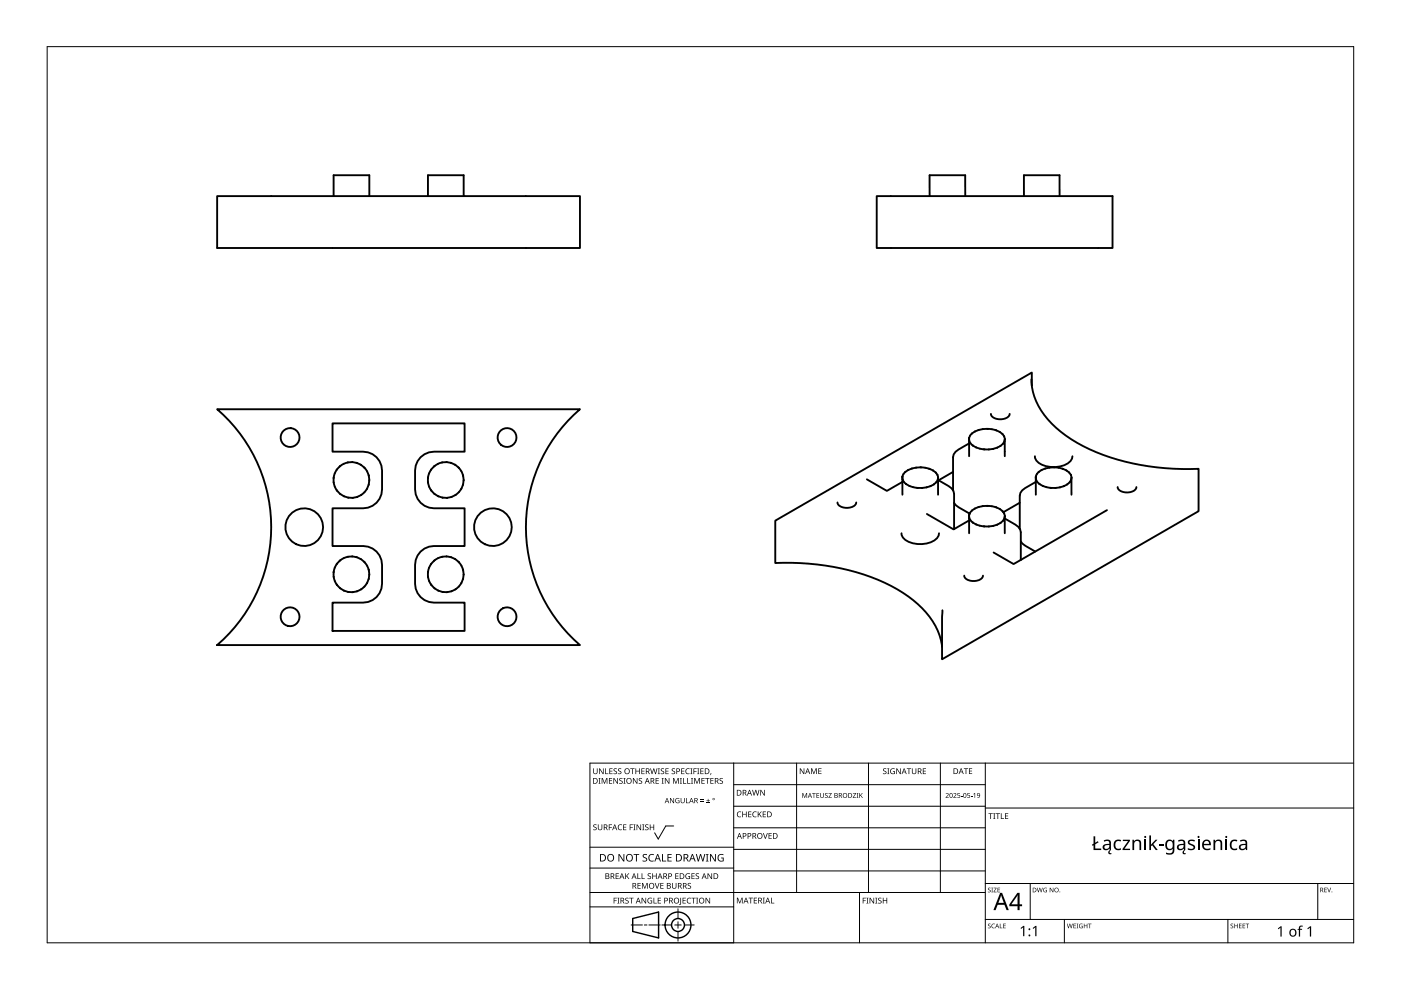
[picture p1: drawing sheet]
<svg xmlns="http://www.w3.org/2000/svg" width="297mm" height="210mm" viewBox="0 0 297 210" stroke-linecap="round" stroke-linejoin="round" font-family="sans-serif">
<g fill="none" stroke="#000" stroke-width=".4">
<path d="M46 41.6h77v11h-77zM70.7 41.6v-4.4h7.6v4.4M90.7 41.6v-4.4h7.6v4.4M185.9 41.6h50v11h-50zM197.1 41.6v-4.4h7.5l.1 4.4M217.1 41.6v-4.4h7.5l.1 4.4M46 86.8h77a33 33 0 0 0 0 50h-77a33 33 0 0 0 0-50zM70.5 89.8h28v6h-6.5a4 4 0 0 0-4 4v4a4 4 0 0 0 4 4h6.5v8h-6.5a4 4 0 0 0-4 4v4a4 4 0 0 0 4 4h6.5v6h-28v-6h6.5a4 4 0 0 0 4-4v-4a4 4 0 0 0-4-4h-6.5v-8h6.5a4 4 0 0 0 4-4v-4a4 4 0 0 0-4-4h-6.5zM205.5 93v1M205.5 93h.1M205.5 93a3.4 3.4 0 0 1 3.5-2.1h.3a3.6 3.6 0 0 1 3.7 2v.3M205.5 94l-2.3 1.3-.6 .5-.4 .5-.1 .6v7.1"/>
<path d="M205.5 93a2.64 2.64 0 0 0 2.6 2.2l.7 .1a4.1 4.1 0 0 0 4.2-1.8v-.3M205.5 94v2.7M210.1 87.7a2.03 2.03 0 0 0 2.7 1.1 1.46 1.46 0 0 0 1.3-1.1M213 93.2v3.5M218.7 80.4l.1 1.3M218.8 81.7v-2.7l-54.4 31.4v9a48.9 48.9 0 0 1 25.8 5.5 18.3 18.3 0 0 1 9.3 10.8l.2 1.3M218.8 81.7a15.7 15.7 0 0 0 7.2 10.7 44.8 44.8 0 0 0 24.6 7h3.5v9l-54.4 31.4v-2.8M219.4 96.7a2.06 2.06 0 0 0 1.5 1.9 5.9 5.9 0 0 0 6.1-.8l.3-.6 .1-.5M177.6 106.5a2.03 2.03 0 0 0 2.6 1.1 1.46 1.46 0 0 0 1.3-1.1M183.8 101.6l4.2 2.5 3.3-1.9M191.1 113.1a2.06 2.06 0 0 0 1.6 1.8 5.9 5.9 0 0 0 6-.8l.3-.5 .1-.5M191.3 101.1a3.4 3.4 0 0 1 3.6-2h.3a3.6 3.6 0 0 1 3.7 1.9v.3"/>
<path d="M191.3 101.1v1.1M191.3 101.1h.1M191.3 102.2v2.7M191.3 101.1a2.64 2.64 0 0 0 2.6 2.3h.7a4.1 4.1 0 0 0 4.2-1.7l.1-.4M196.5 109l5.7 3.2h.1M198.9 101.3v3.6M198.9 101.8h.1M199 101.8l2.1 1.3 1 .9M202.1 104l.2 .7v7.5M202.1 100.1l-3.1 1.7M202.3 106.6l.9 .9 2.4 1.4M205.5 109.3v1"/>
<path d="M205.5 109.3h.1M205.5 109.3a2.64 2.64 0 0 0 2.6 2.2l.7 .1a4.1 4.1 0 0 0 4.2-1.7v-.4M205.5 110.3l-3.2 1.9M205.5 110.3v2.8M205.6 108.9l-.1 .4M210.7 117.1l4.2 2.5 1.5-.9M212.7 108.6a5.3 5.3 0 0 0-6-.8l-.6 .4-.5 .7M212.7 108.6l.3 .9M213 109.9l2.3 1.3 .9 .9M213 109.9v3.2M213 109.5v.4M216.2 112.1l.2 .8v5.8"/>
<path d="M216.2 106.6l-3.5 2M216.4 114.8l1 .9 2.1 1.2M219.6 101.1v1.1M219.6 101.1h.1M219.6 101.1a3.4 3.4 0 0 1 3.5-2h.4a3.6 3.6 0 0 1 3.7 1.9v.3M219.6 102.2l-2.2 1.3-.7 .4-.4 .6-.1 .6v7M219.6 102.2v2.7M219.6 101.1a2.64 2.64 0 0 0 2.6 2.3h.7a4.1 4.1 0 0 0 4.2-1.7l.1-.4M227.2 101.3v3.6M234.7 108.2l-18.3 10.5M237 103.3a2.03 2.03 0 0 0 2.6 1 1.46 1.46 0 0 0 1.3-1M199.8 129.4l-.1 7.6"/>
<path d="M204.4 122a2.03 2.03 0 0 0 2.7 1.1 1.46 1.46 0 0 0 1.3-1.1"/>
<circle cx="61.5" cy="92.8" r="2"/>
<circle cx="107.5" cy="92.8" r="2"/>
<circle cx="64.5" cy="111.8" r="4"/>
<circle cx="74.5" cy="101.8" r="3.8"/>
<circle cx="94.5" cy="101.8" r="3.8"/>
<circle cx="104.5" cy="111.8" r="4"/>
<circle cx="61.5" cy="130.8" r="2"/>
<circle cx="74.5" cy="121.8" r="3.8"/>
<circle cx="94.5" cy="121.8" r="3.8"/>
<circle cx="107.5" cy="130.8" r="2"/>
</g>
<path d="M10 9.9h277v190h-277z" fill="none" stroke="#000" stroke-width=".21"/>
<g fill="none" stroke="#000" stroke-width=".21">
<path d="M125.1 179.6h30.5M142.8 175.1h-1.6l-1.6 2.8-.8-1.3M155.6 161.8v38.1h-30.5v-38.1h161.9M155.6 166.4h53.3M155.6 170.9h53.3M155.6 175.5h53.3M168.9 161.8v27.4M184.1 161.8v27.4M199.4 161.8v27.4M208.9 161.8v38.1M208.9 171.3h78.1M125.1 192.3h30.5"/>
<path d="M125.1 189.2h83.8M125.1 184h30.5M133.8 196.1h2.4M136.6 196.1h.6M137.6 196.1h2.4M140.3 196.1h2.1M143.1 196.1h1.3M143.7 192.7v2M143.7 195.4v1.4M143.7 197.5v2M145.1 196.1h2.1M155.6 180.1h53.3"/>
<path d="M155.6 184.7h53.3M182.2 189.2v10.7M208.9 194.9h78.1M208.9 187.3h78.1M218.4 187.3v7.6M225.7 194.9v5M260.3 194.9v5M279.4 187.3v7.6"/>
</g>
<g fill="#000">
<path d="M125.8 174.9l.5-.1h.2l-.1 .2a.25 .25 0 0 0-.3-.1 .25 .25 0 0 0 0 .4 .4 .4 0 0 1 .4 .3 .4 .4 0 0 1-.2 .5 .4 .4 0 0 1-.5-.3v.1a.27 .27 0 0 0 .5 0 .27 .27 0 0 0-.1-.4l-.4-.2zM125.8 162.9h.1v.8a.32 .32 0 0 0 .3 .3 .32 .32 0 0 0 .3-.3v-.8h.2v.8a.47 .47 0 0 1-.5 .4 .47 .47 0 0 1-.4-.4zM126.9 165h.4l-.1 .1v1l.1 .1h-.4l.1-.1v-1zM126.8 174.8h.1v.8a.32 .32 0 0 0 .3 .3 .32 .32 0 0 0 .3-.3v-.8h.2v.8a.47 .47 0 0 1-.5 .4 .47 .47 0 0 1-.4-.4zM127 162.9h.2l.6 1v-1h.2v1.2h-.2l-.7-1 .1 1h-.2zM127.6 165h.2l.4 1 .4-1h.2v1.2h-.2v-1.1l-.4 1.1h-.1l-.4-1.1v1.1h-.1zM128.3 162.9h.2v1.1h.5v.1h-.7zM129.1 174.8h.7v.1h-.6v.5h.5v.1h-.5v.5h-.1zM129.1 165h.7v.1h-.5v.4h.5v.1h-.5v.4h.5v.2h-.7zM129.2 162.9h.7v.1h-.5v.4h.4v.2h-.4v.4h.5v.1h-.7zM130.1 163l.5-.1 .2 .1v.1a.25 .25 0 0 0-.4-.1 .25 .25 0 0 0 0 .4 .4 .4 0 0 1 .4 .3 .4 .4 0 0 1-.2 .5 .4 .4 0 0 1-.5-.3v.1a.27 .27 0 0 0 .5 0 .27 .27 0 0 0-.1-.4l-.4-.2zM130.1 165h.1l.7 1v-1h.1v1.2h-.2l-.6-1v1h-.1z"/>
<path d="M131.1 175l.5-.2 .3 .1-.1 .1a.49 .49 0 0 0-.7 .4 .49 .49 0 0 0 .8 .4 .57 .57 0 0 1-.8 0 .57 .57 0 0 1 0-.8zM131.1 163l.4-.1 .2 .1v.1a.25 .25 0 0 0-.4-.1 .25 .25 0 0 0 0 .4 .4 .4 0 0 1 .5 .3 .4 .4 0 0 1-.3 .5 .4 .4 0 0 1-.5-.3l.1 .1a.27 .27 0 0 0 .4 0 .27 .27 0 0 0-.1-.4l-.3-.2zM131.3 165.1l.5-.2 .2 .1v.1a.25 .25 0 0 0-.4-.1 .25 .25 0 0 0 0 .4 .4 .4 0 0 1 .4 .3 .4 .4 0 0 1-.2 .5 .4 .4 0 0 1-.5-.2h.1a.27 .27 0 0 0 .4 .1 .27 .27 0 0 0-.1-.4l-.4-.3zM132.2 165h.4l-.1 .1v1l.1 .1h-.4l.1-.1v-1zM132.1 174.8h.7v.1h-.5v.4h.5v.1h-.5v.5h.5v.1h-.7zM133.5 174.8h.7v.1h-.5v.5h.5v.1h-.5v.5h-.2zM133.6 162.9h.9v.1h-.3v1.1h-.2v-1.1h-.4zM134.3 174.8h.4l-.1 .1v1l.1 .1h-.4l.1-.1v-1zM134.2 165h.2l.6 1v-1h.2v1.2h-.2l-.7-1v1h-.1zM134.7 162.9h.2v.5h.6v-.5h.2v1.2h-.2v-.5h-.6v.5h-.2zM135 174.8h.1l.7 1v-1h.1v1.2h-.2l-.6-1v1h-.1zM135.5 165.1l.4-.2 .2 .1v.1a.25 .25 0 0 0-.4-.1 .25 .25 0 0 0 0 .4 .4 .4 0 0 1 .5 .3 .4 .4 0 0 1-.3 .5 .4 .4 0 0 1-.5-.2h.1a.27 .27 0 0 0 .4 .1 .27 .27 0 0 0-.1-.4l-.3-.3z"/>
<path d="M136.2 174.8h.4l-.1 .1v1l.1 .1h-.4l.1-.1v-1zM136 162.9h.7v.1h-.6v.4h.5v.2h-.5v.4h.6v.1h-.7zM136.8 174.9l.4-.1h.3l-.1 .2a.25 .25 0 0 0-.3-.1 .25 .25 0 0 0 0 .4 .4 .4 0 0 1 .4 .3 .4 .4 0 0 1-.3 .5 .4 .4 0 0 1-.4-.3v.1a.27 .27 0 0 0 .5 0 .27 .27 0 0 0-.1-.4l-.4-.2zM137.8 174.8h.1v.5h.6v-.5h.2v1.2h-.2v-.6h-.6v.6h-.1zM137.8 162.9h.2l.3 1 .2-1h.2l.3 1 .2-1h.2l-.3 1.2h-.2l-.3-1-.3 1h-.1zM139 165h.7v.1h-.5v.4h.4v.1h-.4v.4h.5v.2h-.7zM139.5 162.9h.4l-.1 .1v1l.1 .1h-.4l.1-.1v-1zM140.3 165h.4l-.1 .1v1l.1 .1h-.4l.1-.1v-1zM140.1 163l.5-.1 .2 .1v.1a.25 .25 0 0 0-.4-.1 .25 .25 0 0 0 0 .4 .4 .4 0 0 1 .4 .3 .4 .4 0 0 1-.2 .5 .4 .4 0 0 1-.5-.3l.1 .1a.27 .27 0 0 0 .4 0 .27 .27 0 0 0-.1-.4l-.4-.2zM141.1 162.9h.7v.1h-.6v.4h.5v.2h-.5v.4h.6v.1h-.7zM141 165h.1l.7 1v-1h.1v1.2h-.2l-.6-1v1h-.1zM142.1 169.2h.1l.6 .9v-.9h.1v1.1h-.1l-.6-.9v.9h-.1z"/>
<path d="M142.5 163l.4-.1 .2 .1v.1a.25 .25 0 0 0-.4-.1 .25 .25 0 0 0 0 .4 .4 .4 0 0 1 .4 .3 .4 .4 0 0 1-.2 .5 .4 .4 0 0 1-.5-.3l.1 .1a.27 .27 0 0 0 .4 0 .27 .27 0 0 0-.1-.4l-.4-.2zM142.7 165h.2l.4 1 .4-1h.2v1.2h-.1v-1.1l-.4 1.1h-.2l-.4-1.1v1.1h-.1zM143.3 169.3l.5-.1 .3 .1-.1 .1a.45 .45 0 0 0-.7 .3 .45 .45 0 0 0 .6 .5v-.4h-.2v-.1h.4v.6a.6 .6 0 0 1-.8-.2 .6 .6 0 0 1 0-.8zM144.1 165h.5l-.2 .1v1l.2 .1h-.5l.2-.1v-1zM144.8 165h.2v1h.5v.2h-.7zM144.4 162.9h.7v.1h-.5v.4h.5v.2h-.5v.4h.5v.1h-.7zM144.3 169.2h.2v.7a.28 .28 0 0 0 .2 .3 .28 .28 0 0 0 .3-.3v-.7h.2v.7a.42 .42 0 0 1-.5 .4 .42 .42 0 0 1-.4-.4zM145.4 169.2h.2v1h.5v.1h-.7zM145.7 165h.2v1h.5v.2h-.7zM145.5 163.1l.4-.2 .3 .1v.1a.49 .49 0 0 0-.7 .4 .49 .49 0 0 0 .7 .5 .57 .57 0 0 1-.8-.1 .57 .57 0 0 1 0-.8zM146.4 162.9h.4l-.1 .1v1l.1 .1h-.4l.1-.1v-1zM146.5 165h.4l-.1 .1v1l.1 .1h-.4l.1-.1v-1z"/>
<path d="M147 162.9h.7v.1h-.5v.5h.5v.1h-.5v.5h-.2zM147.2 165h.2l.4 1 .4-1h.2v1.2h-.2l.1-1.1-.5 1.1h-.1l-.4-1.1v1.1h-.1zM147.8 162.9h.5l-.2 .1v1l.2 .1h-.5l.2-.1v-1zM148.5 169.9h.7v.1h-.7zM148.5 169.5h.7v.2h-.7zM148.5 162.9h.7v.1h-.6v.4h.5v.2h-.5v.4h.6v.1h-.7zM148.7 165h.7v.1h-.5v.4h.5v.1h-.5v.4h.5v.2h-.7zM149.8 170.2h.7v.1h-.7zM149.5 165h.9v.1h-.3v1.1h-.2v-1.1h-.4zM150.1 169.4l.1 .3h.3l-.3 .1v.3l-.1-.3h-.3l.3-.1zM150.7 163.9h.1l-.2 .4zM150.6 165h.7v.1h-.5v.4h.5v.1h-.5v.4h.5v.2h-.7z"/>
<path d="M152.6 165.1l.4-.2 .3 .1-.1 .1a.25 .25 0 0 0-.4-.1 .25 .25 0 0 0 0 .4 .4 .4 0 0 1 .5 .3 .4 .4 0 0 1-.3 .5 .4 .4 0 0 1-.5-.2h.1a.27 .27 0 0 0 .5 .1 .27 .27 0 0 0-.1-.4l-.4-.3zM156.4 172.2l.4-.2 .4 .1-.1 .1a.49 .49 0 0 0-.7 .5 .49 .49 0 0 0 .7 .4 .57 .57 0 0 1-.8 0 .57 .57 0 0 1 0-.8zM157.4 172.1h.1v.5h.7v-.5h.1v1.2h-.1v-.6h-.7v.6h-.1zM158.6 172.1h.7v.1h-.5v.4h.5v.1h-.5v.4h.5v.2h-.7zM159.7 172.2l.4-.2 .3 .1v.1a.49 .49 0 0 0-.7 .5 .49 .49 0 0 0 .7 .4 .57 .57 0 0 1-.8 0 .57 .57 0 0 1 0-.8zM159.5 167.5h.1l.3 1 .3-1h.1l.3 1 .3-1h.1l-.3 1.2h-.2l-.3-1.1-.3 1.1h-.1zM160.7 172.1h.1v.6l.5-.6h.2l-.5 .5 .5 .7h-.1l-.5-.6-.1 .6h-.1zM161.8 176.6h.1l.4 1.1 .3-1.1h.2l-.5 1.2h-.1zM161.2 167.5h.2l.6 1v-1h.2v1.2h-.2l-.7-1v1h-.1zM161.7 172.1h.7v.1h-.5v.4h.5v.1h-.5v.4h.5v.2h-.7zM162.9 176.6h.7v.2h-.5v.3h.5v.2h-.5v.4h.5v.1h-.7zM169.6 162.9h.2l.6 1v-1h.1v1.2h-.1l-.7-1v1h-.1z"/>
<path d="M170.1 168.1h.2l.3 .9 .3-.9h.2v1.1h-.1v-.9l-.4 .9-.4-.9v.9h-.1zM172 162.9h.2l.4 1 .3-1h.3v1.2h-.2v-1l-.4 1h-.1l-.4-1.1v1.1h-.1zM172.2 168.1h.8v.2h-.4v.9h-.1v-.9h-.3zM173.1 168.1h.6v.2h-.5v.3h.5v.1h-.5v.4h.5v.1h-.6zM173.5 162.9h.7v.1h-.5v.4h.4v.1h-.4v.5h.5v.1h-.7zM173.9 168.1h.1v.7a.26 .26 0 0 0 .3 .3 .26 .26 0 0 0 .3-.3v-.7h.1v.7a.39 .39 0 0 1-.4 .4 .39 .39 0 0 1-.4-.4zM174.9 168.2l.4-.1 .2 .1v.1a.25 .25 0 0 0-.4-.1 .25 .25 0 0 0 0 .4 .25 .25 0 0 0 .3 .1 .32 .32 0 0 1 0 .5 .32 .32 0 0 1-.5-.2 .25 .25 0 0 0 .3 .1 .25 .25 0 0 0 .1-.3l-.4-.3zM175.7 168.1h.6l-.5 1h.6v.1h-.8l.6-.9h-.5zM180.8 168.1h.7l-.5 1h.5v.1h-.7l.5-.9h-.5zM181.6 168.1h.4l-.1 .1 .1 1h-.4l.2-.1zM182.2 168.1h.1v.5l.6-.5-.4 .5 .4 .6-.5-.5-.1 .5h-.1zM187.3 163l.4-.1 .2 .1v.1a.25 .25 0 0 0-.4-.1 .25 .25 0 0 0 0 .4 .4 .4 0 0 1 .5 .3 .4 .4 0 0 1-.3 .5 .4 .4 0 0 1-.5-.3l.1 .1a.27 .27 0 0 0 .4 0 .27 .27 0 0 0-.1-.4l-.3-.2z"/>
<path d="M188.1 162.9h.5l-.2 .1v1l.2 .1h-.5l.2-.1v-1zM188.9 163.1l.5-.2 .3 .1v.1a.5 .5 0 0 0-.8 .4 .5 .5 0 0 0 .7 .5v-.4h-.3v-.1h.4v.6a.66 .66 0 0 1-.8-.1 .66 .66 0 0 1 0-.9zM190 162.9h.2l.7 1-.1-1h.2v1.2h-.2l-.6-1v1h-.2zM192.3 162.9h.9v.1h-.4v1.1h-.2v-1.1h-.3zM193.3 162.9h.2v.8a.32 .32 0 0 0 .3 .3 .32 .32 0 0 0 .3-.3v-.8h.2v.8a.47 .47 0 0 1-.5 .4 .47 .47 0 0 1-.5-.4zM195.7 162.9h.6v.1h-.5v.4h.5v.2h-.5v.4h.5v.1h-.6zM200.5 168.3a.37 .37 0 0 1 .6 0 .37 .37 0 0 1-.2 .5l-.3 .3h.6v.1h-.7l.3-.4a.27 .27 0 0 0 .2-.4 .27 .27 0 0 0-.4-.1zM202.1 168.3a.37 .37 0 0 1 .6 0 .37 .37 0 0 1-.2 .5l-.2 .3h.5v.1h-.7l.3-.4a.27 .27 0 0 0 .3-.4 .27 .27 0 0 0-.5-.1zM203 168.1h.5v.2h-.4v.3a.34 .34 0 0 1 .5 .1 .34 .34 0 0 1-.2 .5 .34 .34 0 0 1-.4-.2 .29 .29 0 0 0 .4 .1 .29 .29 0 0 0 0-.5 .29 .29 0 0 0-.4 0zM203.7 168.7h.4v.1h-.4zM204.3 162.9h1v.1h-.4v1.1h-.2v-1.1h-.4zM205.1 168.1h.5v.2h-.4v.3a.34 .34 0 0 1 .5 .1 .34 .34 0 0 1-.2 .5 .34 .34 0 0 1-.4-.2 .29 .29 0 0 0 .4 .1 .29 .29 0 0 0 0-.5 .29 .29 0 0 0-.4 0z"/>
<path d="M205.8 168.7h.4v.1h-.4zM205.4 162.9h.7v.1h-.5v.4h.5v.1h-.5v.5h.5v.1h-.7zM206.4 168.4l.3-.3v1.1h-.1v-.9zM209.6 172.4h.9v.2h-.4v1h-.1v-1h-.4zM210.6 172.4h.4l-.1 .1v1l.1 .1h-.4l.1-.1v-1zM211.1 172.4h.9v.2h-.4v1h-.1v-1h-.4zM212.2 172.4h.2v1.1h.5v.1h-.7zM213.1 172.4h.7v.2h-.6v.3h.5v.2h-.5v.4h.6v.1h-.7zM243.7 177.1h.3v2l1-1.1h.4l-.9 1 1 1.2h-.5l-.7-1-.3 .2v.8h-.3zM245.7 179h1v.3h-1zM252 178.2a1.29 1.29 0 0 1 1.4 0l-.2 .2-.4-.1a.35 .35 0 0 0-.6 .2 .35 .35 0 0 0 .4 .4l.1 .1a.66 .66 0 0 1 .7 .8 .66 .66 0 0 1-.9 .5l-.7-.2v-.3l.7 .2 .5-.2v-.3l-.6-.3a.58 .58 0 0 1-.4-1zM130.1 190.3h.7v.2h-.5v.4h.4v.1h-.4v.6h-.2z"/>
<path d="M130.5 185.2h.7v.1h-.5v.4h.5v.1h-.5v.4h.5v.2h-.7zM130.9 190.3h.4l-.1 .2v.9l.1 .2h-.4l.1-.2v-.9zM131.1 181.1h.3l.8 1.3v-1.3h.2v1.6h-.3l-.8-1.4v1.4h-.2zM132.6 190.5l.4-.2 .3 .1-.1 .1a.25 .25 0 0 0-.4-.1 .25 .25 0 0 0 0 .4 .4 .4 0 0 1 .5 .3 .4 .4 0 0 1-.3 .5 .4 .4 0 0 1-.5-.2h.1a.27 .27 0 0 0 .5 .1 .27 .27 0 0 0-.1-.5l-.4-.2zM132.6 185.2h.1v.6l.6-.6h.1l-.5 .5 .5 .7h-.1l-.5-.6-.1 .6h-.1zM133.4 190.3h.9v.2h-.4v1.1h-.1v-1.1h-.4zM134.3 181.1h1.2v.2h-.5v1.4h-.2v-1.4h-.5zM135.1 185.2h.2v1h.5v.2h-.7zM135.2 187.2h.6v.1h-.5v.4h.5v.2h-.5v.4h.5v.1h-.6zM136 185.2h.2v1h.5v.2h-.7zM136.1 187.2h.2l.4 1 .4-1h.2v1.2h-.1v-1l-.4 1h-.2l-.4-1 .1 1h-.2zM136 190.3h.2l.7 1.1-.1-1.1h.2v1.3h-.2l-.6-1v1h-.2z"/>
<path d="M136.3 181.2l.3-.1h.6l-.2 .2a.33 .33 0 0 0-.5 .1 .33 .33 0 0 0 .4 .4 .49 .49 0 0 1 .3 .7 .49 .49 0 0 1-.8 .2l-.2-.1v-.2l.3 .1a.35 .35 0 0 0 .5-.2 .35 .35 0 0 0-.4-.4l-.3-.3zM137.4 190.5l.6-.2 .3 .1-.1 .1a.5 .5 0 0 0-.8 .4 .5 .5 0 0 0 .7 .5v-.3h-.3v-.2h.5v.6a.66 .66 0 0 1-.9-.1 .66 .66 0 0 1 0-.9zM137.4 185.3l.4-.2 .2 .1v.1a.25 .25 0 0 0-.4-.1 .25 .25 0 0 0 0 .4 .4 .4 0 0 1 .4 .3 .4 .4 0 0 1-.2 .5 .4 .4 0 0 1-.5-.2h.1a.27 .27 0 0 0 .4 .1 .27 .27 0 0 0-.1-.4l-.4-.3zM137.7 181.3l.5-.2h.5l-.1 .2a.63 .63 0 0 0-.9 .6 .63 .63 0 0 0 .9 .5v.2a.83 .83 0 0 1-1-.3 .83 .83 0 0 1 .1-1zM138.6 190.3h.1v1.1h.5v.2h-.6zM138.8 187.2h.2l.3 1.1 .4-1.1h.1l-.4 1.2h-.2zM138.3 185.2h.2v.5h.6v-.5h.1v1.2h-.1v-.6h-.6v.6h-.2zM139.5 190.3h.6v.2h-.5v.4h.5v.1h-.5v.4h.5v.2h-.6zM140.4 181.1h.2v1.4h.6v.2h-.8zM140 187.2h.7v.1h-.5v.4h.4v.2h-.4v.4h.5v.1h-.7zM141.5 181.1h.9v.2h-.7v.4h.7v.2h-.7v.6h.7v.2h-.9zM142.5 187.2h.1v.8a.32 .32 0 0 0 .4 .3 .32 .32 0 0 0 .3-.3v-.8h.1v.8a.47 .47 0 0 1-.5 .4 .47 .47 0 0 1-.4-.4z"/>
<path d="M143.2 185.2h.7v.1h-.6v.4h.5v.1h-.5v.4h.6v.2h-.7zM144.2 190.3h.2v1.3l-.1 .2-.3 .1v-.2l.2-.1zM144.7 190.3h.7v.2h-.5v.4h.5v.1h-.5v.4h.5v.2h-.7zM145.5 185.3l.4-.2 .4 .1-.1 .1a.5 .5 0 0 0-.7 .4 .5 .5 0 0 0 .7 .5v-.3h-.3v-.2h.4v.6a.66 .66 0 0 1-.9-.1 .66 .66 0 0 1 .1-.9zM145.8 190.5l.4-.2 .3 .1v.1a.49 .49 0 0 0-.7 .5 .49 .49 0 0 0 .7 .4 .57 .57 0 0 1-.8 0 .57 .57 0 0 1 0-.8zM145.9 187.3l.4-.1 .2 .1v.1a.25 .25 0 0 0-.4-.1 .25 .25 0 0 0 0 .4 .4 .4 0 0 1 .4 .3 .4 .4 0 0 1-.2 .5 .4 .4 0 0 1-.5-.3l.1 .1a.27 .27 0 0 0 .4 0 .27 .27 0 0 0-.1-.4l-.4-.2zM146.6 190.3h.9v.2h-.4v1.1h-.1v-1.1h-.4zM146.6 185.2h.7v.1h-.5v.4h.5v.1h-.5v.4h.5v.2h-.7zM147.6 190.3h.4l-.1 .2v.9l.1 .2h-.4l.1-.2v-.9zM147.5 185.3l.5-.2 .2 .1v.1a.25 .25 0 0 0-.4-.1 .25 .25 0 0 0 0 .4 .4 .4 0 0 1 .4 .3 .4 .4 0 0 1-.2 .5 .4 .4 0 0 1-.5-.2h.1a.27 .27 0 0 0 .4 .1 .27 .27 0 0 0-.1-.4l-.4-.3zM147.5 181.1h.2l.4 1.3 .3-1.3h.2l.4 1.3 .3-1.3h.2l-.4 1.6h-.2l-.4-1.4-.3 1.4h-.2zM149.7 181.1h.5l-.2 .1v1.3l.2 .2h-.5l.1-.2v-1.3z"/>
<path d="M149.6 190.3h.2l.6 1.1v-1.1h.2v1.3h-.2l-.7-1v1h-.1zM150 185.2h.2l.6 1v-1h.2v1.2h-.2l-.7-1 .1 1h-.2zM150.5 181.1h.3l.8 1.3v-1.3h.2v1.6h-.3l-.8-1.4v1.4h-.2zM152.3 181.3l.8-.2h.3l-.1 .2a.65 .65 0 0 0-1 .5 .65 .65 0 0 0 .9 .7v-.5h-.3v-.2h.5v.8a.86 .86 0 0 1-1.1-.2 .86 .86 0 0 1 0-1.1zM156.2 190.3h.3l.3 1 .4-1h.3v1.2h-.2v-1l-.4 1h-.1l-.4-1v1h-.2zM158.7 190.3h.9v.2h-.3v1h-.2v-1h-.4zM159.8 190.3h.7v.2h-.5v.3h.5v.2h-.5v.4h.5v.1h-.7zM161.7 190.3h.5l-.2 .2v.9l.2 .1h-.5l.2-.1v-.9zM163.5 190.3h.1v1.1h.6v.1h-.7zM182.9 190.3h.7v.2h-.5v.4h.5v.1h-.5v.6h-.2zM183.7 190.3h.4l-.1 .2v.9l.1 .2h-.4l.1-.2v-.9zM184.4 190.3h.1l.7 1v-1h.1v1.3h-.1l-.7-1v1h-.1z"/>
<path d="M185.6 190.3h.4l-.1 .2v.9l.1 .2h-.4l.1-.2v-.9zM186.2 190.5l.5-.2 .2 .1v.1a.25 .25 0 0 0-.4-.1 .25 .25 0 0 0 0 .4 .4 .4 0 0 1 .4 .3 .4 .4 0 0 1-.2 .5 .4 .4 0 0 1-.5-.2 .27 .27 0 0 0 .5 .1 .27 .27 0 0 0-.1-.5l-.4-.2zM187.2 190.3h.1v.6h.6v-.6h.2v1.3h-.2v-.6h-.6v.6h-.1zM209.5 188.3l.3-.1 .2 .2a.24 .24 0 0 0-.3-.1 .24 .24 0 0 0-.1 .3 .24 .24 0 0 0 .3 .1 .31 .31 0 0 1 0 .5 .31 .31 0 0 1-.5-.2 .23 .23 0 0 0 .4 .2 .23 .23 0 0 0 0-.4l-.3-.2zM209.5 195.9l.3-.1 .2 .2a.24 .24 0 0 0-.3-.1 .24 .24 0 0 0-.1 .3 .24 .24 0 0 0 .3 .1 .31 .31 0 0 1 0 .5 .31 .31 0 0 1-.5-.1 .23 .23 0 0 0 .4 .1 .23 .23 0 0 0 0-.4l-.3-.2zM210.2 188.2h.3l-.1 .1 .1 .9h-.3l.1-.1zM210.3 196l.4-.2 .2 .1v.1a.39 .39 0 0 0-.6 .3 .39 .39 0 0 0 .6 .4 .46 .46 0 0 1-.7-.1 .46 .46 0 0 1 .1-.6zM210.7 188.2h.6l-.5 .9h.5v.1h-.7l.5-.9h-.4zM212 195.8h.1v.9l.4 .1h-.5zM211.5 188.2h.5l-.4 .1v.3h.4l-.4 .1v.4l.4 .1h-.5zM212.7 195.8h.5l-.4 .1v.3h.4l-.4 .2v.3l.4 .1h-.5zM216.4 196.8l.6-.5h.2v2.2h-.3v-1.9l-.4 .4z"/>
<path d="M218.9 196.8l.6-.5h.3v2.2h-.3v-1.9l-.4 .4zM219.8 188.2h.2l.2 .8 .2-.8h.1l.2 .8 .2-.8h.2l-.3 1h-.1l-.2-.8-.3 .8h-.1zM221.3 188.3h.7h-.1a.4 .4 0 0 0-.6 .4 .4 .4 0 0 0 .6 .4v-.3l-.3-.1h.4v.5a.53 .53 0 0 1-.7-.2 .53 .53 0 0 1 0-.7zM222.6 188.2h.1l.5 .8v-.8h.1v1h-.1l-.5-.8v.8h-.1zM226.2 195.8h.1l.2 .9 .3-.9h.1l.2 .9 .2-.9h.1l-.2 1h-.1l-.3-.8-.2 .8h-.1zM227.6 195.8h.5l-.4 .1v.3h.4l-.4 .2v.3l.4 .1h-.5zM228.3 195.8h.3l-.1 .1 .1 .9h-.3l.1-.1zM228.9 196l.7-.1-.2 .1a.4 .4 0 0 0-.5 .3 .4 .4 0 0 0 .5 .4v-.3l-.2-.1h.4v.5a.53 .53 0 0 1-.7-.1 .53 .53 0 0 1 0-.7zM229.8 195.8h.1v.4h.5v-.4h.1v1h-.1v-.4h-.5v.4h-.1zM230.7 195.8h.7l-.3 .1v.9h-.1v-.9zM231.8 177.3h.4v1.4l.6-.4 .1 .3-.7 .4v.9h1.3v.3h-1.7v-1l-.2 .1-.1-.2 .3-.2zM235.1 180.4l.4-.2a.34 .34 0 0 0-.3 .3 .34 .34 0 0 0 .2 .4h.2v.2h-.4a.42 .42 0 0 1-.1-.7z"/>
<path d="M236.4 178.3l.5-.3 .8 .1-.1 .3h-.1a.8 .8 0 0 0-1 .9 .8 .8 0 0 0 1.2 .5v.4a1.14 1.14 0 0 1-1.5-.4 1.14 1.14 0 0 1 .2-1.5zM238.1 178h1.5v.3l-1.2 1.7h1.2v.2h-1.6v-.2l1.2-1.7h-1.1zM240.1 178h.3v.3a.83 .83 0 0 1 1-.3 .83 .83 0 0 1 .5 .8v1.4h-.3v-1.4a.59 .59 0 0 0-.7-.5 .59 .59 0 0 0-.4 .8v1.1h-.4zM250.9 180.4l.4-.2a.34 .34 0 0 0-.3 .3 .34 .34 0 0 0 .2 .4h.2v.2h-.4a.42 .42 0 0 1-.1-.7zM257.3 178h.3v.3a.83 .83 0 0 1 .9-.3 .83 .83 0 0 1 .6 .8v1.4h-.3v-1.4a.59 .59 0 0 0-.7-.5 .59 .59 0 0 0-.5 .8v1.1h-.3zM260.9 195.9l.4-.1 .1 .2a.24 .24 0 0 0-.3-.1 .24 .24 0 0 0-.1 .3 .24 .24 0 0 0 .4 .1 .31 .31 0 0 1-.1 .5 .31 .31 0 0 1-.4-.1 .23 .23 0 0 0 .3 .1 .23 .23 0 0 0 .1-.4l-.4-.2zM261 178.3l.5-.3 .8 .1-.1 .3h-.1a.79 .79 0 0 0-1 .9 .79 .79 0 0 0 1.2 .5v.4a1.14 1.14 0 0 1-1.5-.4 1.14 1.14 0 0 1 .2-1.5zM261.7 195.8h.1v.4h.5v-.4h.1v1h-.1v-.4h-.5v.4h-.1zM262.7 195.8h.5l-.4 .1v.3h.4l-.4 .2v.3l.4 .1h-.5zM263.5 195.8h.5l-.4 .1v.3h.4l-.4 .2v.3l.4 .1h-.5zM264.1 195.8h.7l-.3 .1v.9h-.1v-.9zM270.9 196.9l.6-.5h.2v2.2h-.2v-1.9l-.4 .3z"/>
<path d="M275.5 196.4l.7-.1v.2h-.4l-.1 .2-.1 .2h.5v.2h-.5v1.5h-.2v-1.5h-.3l.3-.2zM277.2 196.9l.6-.5h.2v2.2h-.3v-1.9l-.4 .3zM280.8 188.2h.5l-.4 .1v.3h.4l-.4 .1v.4l.4 .1h-.5zM281.4 188.2h.1l.3 .8 .3-.8h.1l-.3 1h-.2z"/>
<path d="M125.7 165h.4a.61 .61 0 0 1 .6 .6 .61 .61 0 0 1-.6 .6h-.4zM125.9 165.1v.9h.2a.48 .48 0 0 0 .5-.4 .48 .48 0 0 0-.5-.5z"/>
<path d="M128 174.8h.3a.35 .35 0 0 1 .5 .2 .35 .35 0 0 1-.3 .5l.4 .5h-.2l-.3-.5h-.2v.5h-.2zM128.2 174.9v.5h.1a.23 .23 0 0 0 .3-.2 .23 .23 0 0 0-.3-.3z"/>
<path d="M130.3 174.8h.1l.5 1.2h-.2l-.1-.4h-.5l-.2 .4h-.1zM130.3 175l-.2 .5h.4z"/>
<path d="M132.3 163.5a.61 .61 0 0 1 1.2 0 .61 .61 0 0 1-1.2 0zM132.6 163.5a.45 .45 0 0 0 .8 0 .45 .45 0 0 0-.8 0z"/>
<path d="M132.7 165.6a.61 .61 0 0 1 1.2 0 .61 .61 0 0 1-1.2 0zM133 165.6a.45 .45 0 0 0 .9 0 .45 .45 0 0 0-.9 0z"/>
<path d="M136.9 162.9h.4a.35 .35 0 0 1 .4 .3 .35 .35 0 0 1-.2 .4l.3 .5h-.2l-.3-.5h-.2v.5h-.2zM137.1 163v.5h.2a.23 .23 0 0 0 .3-.2 .23 .23 0 0 0-.3-.3z"/>
<path d="M137.2 165h.1l.5 1.2h-.2l-.1-.4h-.5l-.2 .4h-.1zM137.2 165.1l-.2 .6h.4z"/>
<path d="M137.9 165h.4a.35 .35 0 0 1 .4 .2 .35 .35 0 0 1-.2 .4l.3 .6h-.2l-.3-.5h-.2v.5h-.2zM138.1 165.1v.4h.2a.23 .23 0 0 0 .3-.2 .23 .23 0 0 0-.3-.2z"/>
<path d="M141.4 169.2h.1l.4 1.1h-.1l-.2-.3h-.4l-.1 .3h-.2zM141.4 169.3l-.2 .5h.4z"/>
<path d="M143.4 162.9h.3a.41 .41 0 0 1 .5 .5 .41 .41 0 0 1-.6 .3v.4h-.2zM143.6 163v.5a.29 .29 0 0 0 .4-.2 .29 .29 0 0 0-.4-.3z"/>
<path d="M146.5 169.2h.2l.4 1.1h-.2l-.1-.3h-.4l-.2 .3h-.1zM146.6 169.3l-.2 .5h.4z"/>
<path d="M147.2 169.2h.3a.31 .31 0 0 1 .4 .2 .31 .31 0 0 1-.2 .4l.3 .5h-.2l-.2-.5h-.2v.5h-.2zM147.4 169.3v.4h.1a.21 .21 0 0 0 .3-.2 .21 .21 0 0 0-.3-.2z"/>
<path d="M149.4 162.9h.4a.61 .61 0 0 1 .6 .6 .61 .61 0 0 1-.6 .6h-.4zM149.6 163v1h.2a.48 .48 0 0 0 .4-.5 .48 .48 0 0 0-.4-.5z"/>
<path d="M151.1 169.4a.24 .24 0 0 1 .4 0 .24 .24 0 0 1-.4 0zM151.2 169.4a.14 .14 0 0 0 .2 0 .14 .14 0 0 0-.2 0z"/>
<path d="M151.6 165h.3a.35 .35 0 0 1 .4 .2 .35 .35 0 0 1-.2 .4l.3 .6h-.2l-.2-.5h-.3v.5h-.1zM151.7 165.1v.4h.2a.23 .23 0 0 0 .3-.2 .23 .23 0 0 0-.3-.2z"/>
<path d="M156.7 176.6h.1l.5 1.2h-.1l-.2-.3h-.5l-.1 .3h-.2zM156.8 176.8l-.2 .5h.4z"/>
<path d="M156.2 167.5h.4a.61 .61 0 0 1 .6 .6 .61 .61 0 0 1-.6 .6h-.4zM156.4 167.6v1h.1a.48 .48 0 0 0 .5-.5 .48 .48 0 0 0-.4-.5z"/>
<path d="M157.5 167.5h.3a.35 .35 0 0 1 .4 .2 .35 .35 0 0 1-.2 .4l.3 .6h-.1l-.3-.5h-.3v.5h-.1zM157.6 167.6v.5h.2a.23 .23 0 0 0 .3-.3 .23 .23 0 0 0-.3-.2z"/>
<path d="M157.5 176.6h.3a.41 .41 0 0 1 .5 .5 .41 .41 0 0 1-.7 .3v.4h-.1zM157.6 176.8v.4a.29 .29 0 0 0 .5-.2 .29 .29 0 0 0-.5-.2z"/>
<path d="M158.5 176.6h.3a.41 .41 0 0 1 .5 .5 .41 .41 0 0 1-.6 .3v.4h-.2zM158.7 176.8v.4a.29 .29 0 0 0 .4-.2 .29 .29 0 0 0-.4-.2z"/>
<path d="M158.8 167.5h.2l.5 1.2h-.2l-.2-.4h-.4l-.2 .4h-.1zM158.9 167.6l-.2 .6h.4z"/>
<path d="M159.5 176.6h.4a.35 .35 0 0 1 .4 .3 .35 .35 0 0 1-.2 .4l.3 .5h-.2l-.3-.5h-.2v.5h-.2zM159.7 176.8v.4h.2a.23 .23 0 0 0 .3-.2 .23 .23 0 0 0-.3-.2z"/>
<path d="M160.4 177.2a.65 .65 0 0 1 1.3 0 .65 .65 0 0 1-1.3 0zM160.7 177.2a.45 .45 0 0 0 .9 0 .45 .45 0 0 0-.9 0z"/>
<path d="M162.7 172.1h.3a.61 .61 0 0 1 .6 .6 .61 .61 0 0 1-.6 .6h-.3zM162.8 172.2v.9h.2a.48 .48 0 0 0 .5-.4 .48 .48 0 0 0-.5-.5z"/>
<path d="M163.9 176.6h.4a.61 .61 0 0 1 .6 .7 .61 .61 0 0 1-.7 .5h-.3zM164 176.8v.9h.2a.48 .48 0 0 0 .5-.4 .48 .48 0 0 0-.5-.5z"/>
<path d="M171.2 162.9h.1l.5 1.2h-.2l-.1-.4h-.5l-.1 .4h-.2zM171.2 163.1l-.1 .5h.3z"/>
<path d="M171.7 168.1l.5 1.1-.3-.3h-.4l-.2 .3zM171.7 168.3l-.1 .4h.3z"/>
<path d="M176.9 168.1h.3a.26 .26 0 0 1 .4 .2 .26 .26 0 0 1-.2 .3 .28 .28 0 0 1 .2 .4 .28 .28 0 0 1-.3 .2h-.4zM177 168.7v.4h.3a.19 .19 0 0 0 .2-.2 .19 .19 0 0 0-.3-.2zM177 168.3v.3h.2a.18 .18 0 0 0 .3-.2 .17 .17 0 0 0-.3-.1z"/>
<path d="M177.8 168.1h.3a.29 .29 0 0 1 .4 .2 .29 .29 0 0 1-.2 .4l.3 .5h-.2l-.2-.5h-.2v.5h-.2zM178 168.3v.3h.1a.2 .2 0 0 0 .3-.2 .2 .2 0 0 0-.3-.1z"/>
<path d="M178.6 168.7a.51 .51 0 0 1 1 0 .51 .51 0 0 1-1 0zM178.8 168.7a.4 .4 0 0 0 .8 0 .4 .4 0 0 0-.8 0z"/>
<path d="M179.9 168.1h.3a.51 .51 0 0 1 .5 .6 .51 .51 0 0 1-.6 .5h-.2zM180 168.3v.8l.3-.1 .2-.2v-.4z"/>
<path d="M191.6 162.9h.2l.4 1.2h-.1l-.2-.4h-.4l-.2 .4h-.1zM191.7 163.1l-.2 .5h.4z"/>
<path d="M194.6 162.9h.3a.35 .35 0 0 1 .5 .2 .35 .35 0 0 1-.3 .5l.4 .5h-.2l-.3-.5h-.3v.5h-.1zM194.7 163v.5h.2a.23 .23 0 0 0 .3-.2 .23 .23 0 0 0-.3-.3z"/>
<path d="M201.4 168.2l.4-.1 .1 .3 .1 .5-.2 .3-.3-.1-.2-.2zM201.5 168.3v.1a.37 .37 0 0 0-.1 .4 .37 .37 0 0 0 .4 .2 .4 .4 0 0 0 .1-.5 .4 .4 0 0 0-.4-.2z"/>
<path d="M202.2 162.9h.3a.61 .61 0 0 1 .6 .6 .61 .61 0 0 1-.6 .6h-.3zM202.3 163v1h.2a.48 .48 0 0 0 .5-.5 .48 .48 0 0 0-.5-.5z"/>
<path d="M203.7 162.9h.2l.4 1.2h-.1l-.2-.4h-.5l-.1 .4h-.2zM203.8 163.1l-.2 .5h.4z"/>
<path d="M204.3 168.2l.4-.1 .2 .3v.5l-.2 .3-.3-.1-.2-.2zM204.4 168.3v.1a.37 .37 0 0 0-.1 .4 .37 .37 0 0 0 .4 .2 .4 .4 0 0 0 .1-.4 .4 .4 0 0 0-.4-.3z"/>
<path d="M207.2 168.2a.49 .49 0 0 1 .6 .4 .49 .49 0 0 1-.4 .6l-.2-.1 .4-.1 .1-.3a.32 .32 0 0 1-.5 0 .32 .32 0 0 1 0-.5zM207.2 168.5a.25 .25 0 0 0 .5 0 .25 .25 0 0 0-.5 0z"/>
<path d="M128.4 185.2h.3a.31 .31 0 0 1 .4 .1 .31 .31 0 0 1-.2 .4 .33 .33 0 0 1 .3 .4 .33 .33 0 0 1-.4 .3h-.4zM128.5 185.8v.4h.3a.23 .23 0 0 0 .2-.2 .23 .23 0 0 0-.3-.2zM128.5 185.3v.4h.2a.21 .21 0 0 0 .3-.2 .21 .21 0 0 0-.3-.2z"/>
<path d="M127.2 181.1h.5a.79 .79 0 0 1 .8 .8 .79 .79 0 0 1-.9 .8h-.4zM127.4 181.2v1.3h.2a.62 .62 0 0 0 .7-.6 .62 .62 0 0 0-.6-.7z"/>
<path d="M129.5 185.2h.3a.35 .35 0 0 1 .4 .2 .35 .35 0 0 1-.2 .4l.3 .6h-.1l-.3-.5h-.3v.5h-.1zM129.6 185.3v.4h.2a.23 .23 0 0 0 .3-.2 .23 .23 0 0 0-.3-.2z"/>
<path d="M128.9 181.3a.77 .77 0 0 1 1.2 .1 .77 .77 0 0 1-.2 1.1 .77 .77 0 0 1-1.1-.3v-.5zM129.1 181.4a.63 .63 0 0 0-.2 .8 .63 .63 0 0 0 .9 .2l.1-.1a.61 .61 0 0 0 0-.8 .61 .61 0 0 0-.8-.1z"/>
<path d="M131.6 190.3h.3a.35 .35 0 0 1 .4 .3 .35 .35 0 0 1-.2 .4l.3 .6h-.1l-.3-.5h-.3v.5h-.1zM131.7 190.5v.4h.2a.23 .23 0 0 0 .3-.2 .23 .23 0 0 0-.3-.2z"/>
<path d="M131.8 185.2h.1l.5 1.2h-.2l-.1-.4h-.5l-.1 .4h-.2zM131.8 185.3l-.1 .6h.3z"/>
<path d="M132.9 181.3a.77 .77 0 0 1 1.1 0 .77 .77 0 0 1-.1 1.2 .77 .77 0 0 1-1.1-.3l-.1-.5zM133.1 181.4a.63 .63 0 0 0-.2 .8 .63 .63 0 0 0 .9 .2l.1-.1a.61 .61 0 0 0 0-.8 .61 .61 0 0 0-.8-.1z"/>
<path d="M134.1 187.2h.3a.35 .35 0 0 1 .5 .2 .35 .35 0 0 1-.3 .5l.4 .5h-.2l-.3-.5h-.2v.5h-.2zM134.3 187.3v.5h.1a.23 .23 0 0 0 .3-.2 .23 .23 0 0 0-.3-.3z"/>
<path d="M134.4 185.2h.1l.5 1.2h-.2l-.1-.4h-.5l-.2 .4h-.1zM134.4 185.3l-.2 .6h.4z"/>
<path d="M135.3 190.3h.1l.5 1.3h-.2l-.1-.4h-.5l-.2 .4h-.1zM135.3 190.5l-.2 .5h.4z"/>
<path d="M137.5 187.8a.61 .61 0 0 1 1.2 0 .61 .61 0 0 1-1.2 0zM137.8 187.8a.45 .45 0 0 0 .8 0 .45 .45 0 0 0-.8 0z"/>
<path d="M139.3 181.1h.2l.6 1.6h-.2l-.2-.5h-.6l-.2 .5h-.2zM139.4 181.3l-.2 .7h.5z"/>
<path d="M139.9 185.2h.1l.5 1.2h-.2l-.1-.4h-.5l-.1 .4h-.2zM139.9 185.3l-.2 .6h.4z"/>
<path d="M140.6 185.2h.4a.35 .35 0 0 1 .4 .2 .35 .35 0 0 1-.2 .4l.3 .6h-.2l-.3-.5h-.2v.5h-.2zM140.8 185.3v.4h.2a.23 .23 0 0 0 .3-.2 .23 .23 0 0 0-.3-.2z"/>
<path d="M141.4 187.2h.3a.31 .31 0 0 1 .5 .2 .31 .31 0 0 1-.2 .4 .33 .33 0 0 1 .2 .4 .33 .33 0 0 1-.4 .2h-.4zM141.5 187.9v.4h.3a.23 .23 0 0 0 .3-.2 .23 .23 0 0 0-.3-.2zM141.5 187.3v.4h.3a.21 .21 0 0 0 .2-.2 .21 .21 0 0 0-.3-.2z"/>
<path d="M140.8 190.3h.4a.41 .41 0 0 1 .4 .5 .41 .41 0 0 1-.6 .3v.5h-.2zM141 190.5v.5a.29 .29 0 0 0 .5-.3 .29 .29 0 0 0-.5-.2z"/>
<path d="M141.9 190.3h.3a.35 .35 0 0 1 .4 .3 .35 .35 0 0 1-.2 .4l.3 .6h-.1l-.3-.5h-.3v.5h-.1zM142 190.5v.4h.2a.23 .23 0 0 0 .3-.2 .23 .23 0 0 0-.3-.2z"/>
<path d="M141.7 185.2h.3a.41 .41 0 0 1 .5 .5 .41 .41 0 0 1-.6 .2v.5h-.2zM141.9 185.3v.5a.29 .29 0 0 0 .4-.3 .29 .29 0 0 0-.4-.2z"/>
<path d="M143.7 187.2h.4a.35 .35 0 0 1 .4 .2 .35 .35 0 0 1-.2 .5l.3 .5h-.2l-.3-.5h-.2v.5h-.2zM143.9 187.3v.5h.2a.23 .23 0 0 0 .3-.2 .23 .23 0 0 0-.3-.3z"/>
<path d="M142.8 191a.61 .61 0 0 1 1.2 0 .61 .61 0 0 1-1.2 0zM143 191a.45 .45 0 0 0 .9 0 .45 .45 0 0 0-.9 0z"/>
<path d="M143.3 181.1h.5a.79 .79 0 0 1 .8 .8 .79 .79 0 0 1-.8 .8h-.5zM143.5 181.2v1.3h.2a.62 .62 0 0 0 .7-.6 .62 .62 0 0 0-.6-.7z"/>
<path d="M144.8 187.2h.3a.35 .35 0 0 1 .5 .2 .35 .35 0 0 1-.3 .5l.4 .5h-.2l-.3-.5h-.3v.5h-.1zM144.9 187.3v.5h.2a.23 .23 0 0 0 .3-.2 .23 .23 0 0 0-.3-.3z"/>
<path d="M144.1 185.2h.4a.61 .61 0 0 1 .6 .6 .61 .61 0 0 1-.6 .6h-.4zM144.3 185.3v.9h.1a.48 .48 0 0 0 .5-.4 .48 .48 0 0 0-.4-.5z"/>
<path d="M144.9 181.1h.5a.45 .45 0 0 1 .5 .3 .45 .45 0 0 1-.3 .6l.5 .7h-.3l-.4-.7h-.3v.7h-.2zM145.1 181.3v.5h.3a.3 .3 0 0 0 .3-.3 .3 .3 0 0 0-.3-.2z"/>
<path d="M146.7 181.1h.2l.6 1.6h-.2l-.2-.5h-.6l-.2 .5h-.2zM146.8 181.3l-.2 .7h.5z"/>
<path d="M148.1 191a.61 .61 0 0 1 1.2 0 .61 .61 0 0 1-1.2 0zM148.4 191a.45 .45 0 0 0 .9 0 .45 .45 0 0 0-.9 0z"/>
<path d="M149.2 185.2h.2l.4 1.2h-.1l-.2-.4h-.4l-.2 .4h-.1zM149.3 185.3l-.2 .6h.4z"/>
<path d="M151.3 185.2h.4a.61 .61 0 0 1 .6 .6 .61 .61 0 0 1-.7 .6h-.3zM151.5 185.3v.9h.1a.48 .48 0 0 0 .5-.4 .48 .48 0 0 0-.4-.5z"/>
<path d="M158.1 190.3h.1l.5 1.2h-.2l-.1-.3h-.5l-.1 .3h-.2zM158.2 190.5l-.2 .5h.4z"/>
<path d="M160.8 190.3h.3a.35 .35 0 0 1 .4 .3 .35 .35 0 0 1-.2 .4l.3 .5h-.1l-.3-.5h-.3v.5h-.1zM160.9 190.5v.4h.2a.23 .23 0 0 0 .3-.2 .23 .23 0 0 0-.3-.2z"/>
<path d="M162.7 190.3h.1l.5 1.2h-.1l-.2-.3h-.5l-.1 .3h-.2zM162.8 190.5l-.2 .5h.4z"/>
<path d="M211.4 195.8l.5 1-.3-.3h-.4l-.2 .3zM211.4 196l-.1 .4h.3z"/>
<path d="M212 189.3h.5l1.4 3.7h-.5l-.4-1.2h-1.5l-.4 1.2h-.5zM212.2 189.8l-.5 1.6h1.1z"/>
<path d="M215.7 189.3h.5v2.4h.5v.4h-.5v.9h-.5v-.9h-1.7v-.3zM215.7 189.8l-1.3 1.9h1.3z"/>
<path d="M219 188.2h.3a.49 .49 0 0 1 .4 .5 .49 .49 0 0 1-.5 .5h-.2zM219.1 188.3v.8l.3-.1 .2-.2v-.3z"/>
<path d="M223.5 188.7a.49 .49 0 0 1 .9 0 .49 .49 0 0 1-.9 0zM223.7 188.7a.36 .36 0 0 0 .7 0 .36 .36 0 0 0-.7 0z"/>
<path d="M234 178.2a.9 .9 0 0 1 1-.2 .9 .9 0 0 1 .5 .7v1.5h-.2l-.1-.3a.74 .74 0 0 1-1 .4 .74 .74 0 0 1-.3-1 .74 .74 0 0 1 .9-.4h.4a.51 .51 0 0 0-.2-.6 .51 .51 0 0 0-.6 0l-.3 .2zM234.2 179.4a.47 .47 0 0 0 .3 .6 .47 .47 0 0 0 .6-.3l.1-.5z"/>
<path d="M247.4 178.2l.7-.2 .6 .3v-.3h.3v2.3a1.1 1.1 0 0 1-1.8 .8v-.4a.87 .87 0 0 0 1.4-.3v-.5a.96 .96 0 0 1-1.2 .2 .96 .96 0 0 1-.3-1.2zM247.7 178.4l-.2 .4a.74 .74 0 0 0 0 .9 .74 .74 0 0 0 .9 .2 .86 .86 0 0 0 .3-1 .86 .86 0 0 0-.9-.5z"/>
<path d="M249.8 178.2a.9 .9 0 0 1 .9-.2 .9 .9 0 0 1 .6 .7v1.5h-.3v-.3a.74 .74 0 0 1-1 .4 .74 .74 0 0 1-.4-1 .74 .74 0 0 1 1-.4h.3a.51 .51 0 0 0-.1-.6 .51 .51 0 0 0-.6 0l-.3 .2zM250 179.4a.47 .47 0 0 0 .2 .6 .47 .47 0 0 0 .6-.3l.1-.5z"/>
<path d="M255.1 178.3a.94 .94 0 0 1 1.2-.2 .94 .94 0 0 1 .4 1.1h-1.5a.83 .83 0 0 0 .5 .8 .83 .83 0 0 0 .9-.2v.3a1.19 1.19 0 0 1-1.5-.2 1.19 1.19 0 0 1 0-1.6zM255.4 178.5l-.2 .4h1.2a.54 .54 0 0 0-.3-.6 .54 .54 0 0 0-.7 .2z"/>
<path d="M262.9 178.2a.9 .9 0 0 1 .9-.2 .9 .9 0 0 1 .6 .7v1.5h-.2l-.1-.3a.74 .74 0 0 1-1 .4 .74 .74 0 0 1-.4-1 .74 .74 0 0 1 1-.4h.4a.51 .51 0 0 0-.2-.6 .51 .51 0 0 0-.6 0l-.3 .2zM263.1 179.4a.47 .47 0 0 0 .2 .6 .47 .47 0 0 0 .7-.3l.1-.5z"/>
<path d="M273.6 197.1a.82 .82 0 0 1 1.2 .1 .82 .82 0 0 1-.2 1.2 .82 .82 0 0 1-1.2-.4zM273.8 197.2a.6 .6 0 0 0-.2 .9 .6 .6 0 0 0 .9 .1l.1-.3a.53 .53 0 0 0-.1-.6 .53 .53 0 0 0-.7-.1z"/>
<path d="M279.9 188.2h.3a.28 .28 0 0 1 .3 .2 .28 .28 0 0 1-.1 .3l.2 .5-.4-.4h-.2v.4h-.1zM280 188.3v.4h.2a.19 .19 0 0 0 .2-.2 .19 .19 0 0 0-.2-.2z"/>
<circle cx="242.8" cy="177.5" r=".22"/>
<circle cx="254.1" cy="177.5" r=".22"/>
<circle cx="260" cy="177.5" r=".22"/>
<circle cx="218.3" cy="198.3" r=".2"/>
<circle cx="218.3" cy="197" r=".2"/>
<circle cx="224.7" cy="189.1" r=".09"/>
<circle cx="282.4" cy="189.1" r=".09"/>
</g>
<g fill="none" stroke="#000" stroke-width=".3">
<path d="M134.1 194.7l5.5-1.3v5.5l-5.5-1.4z"/>
<circle cx="143.7" cy="196.1" r="1.37"/>
<circle cx="143.7" cy="196.1" r="2.74"/>
</g>
<path d="M242.8 178v2.2M254.1 178v2.2M260 178v2.2" fill="none" stroke="#000" stroke-width=".36"/>
</svg>
